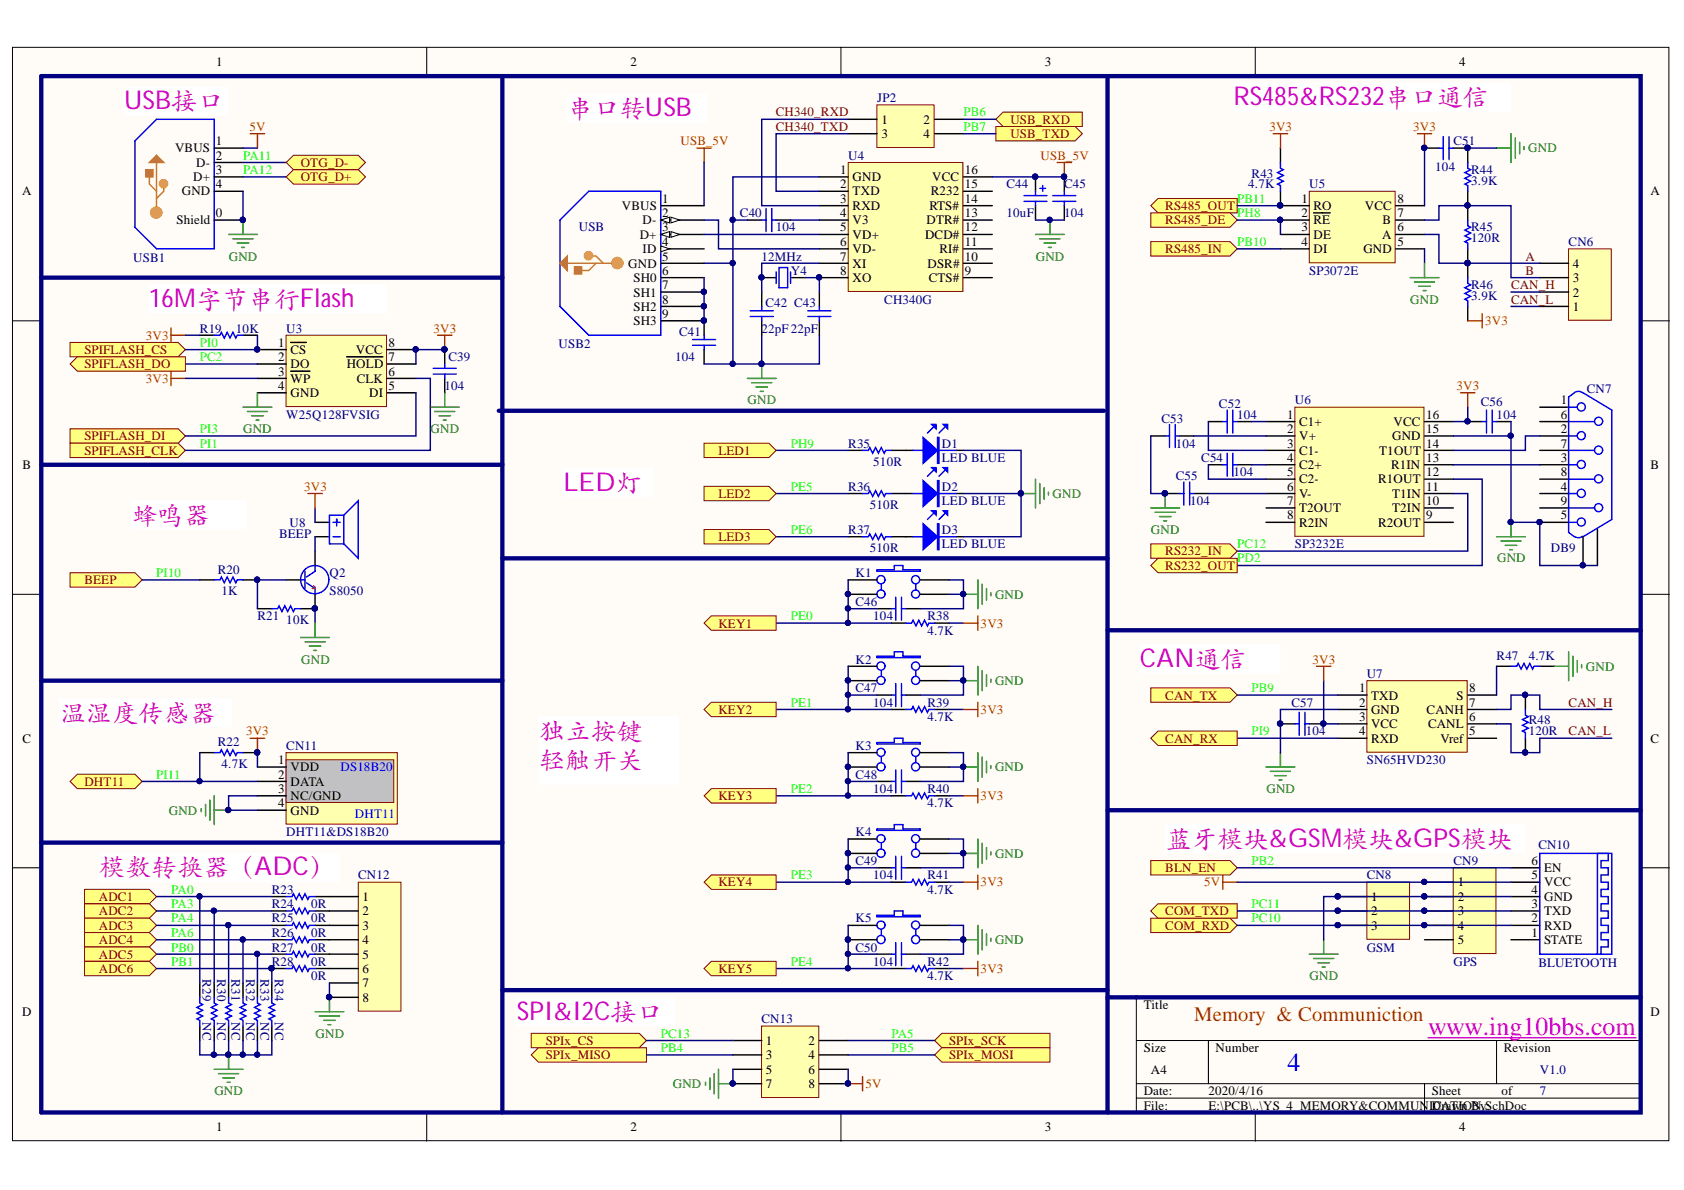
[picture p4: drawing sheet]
<svg xmlns="http://www.w3.org/2000/svg" width="297mm" height="210mm" viewBox="0 0 297 210" stroke-linecap="round" stroke-linejoin="round" font-family="sans-serif">
<defs><g id="words">
<g font-size="4.6" fill="#bf00bf">
<text x="21.9" y="19.3">USB接口</text>
<text x="100.1" y="20.5">串口转USB</text>
<text x="217.6" y="18.6">RS485&amp;RS232串口通信</text>
<text x="26.3" y="54.2">16M字节串行Flash</text>
<text x="99.4" y="86.5">LED灯</text>
<text x="23.2" y="92.2">蜂鸣器</text>
<text x="201.1" y="117.6">CAN通信</text>
<text x="10.5" y="127.1">温湿度传感器</text>
<text x="95" y="130.3">独立按键</text>
<text x="95" y="135.4">轻触开关</text>
<text x="205.5" y="149.3">蓝牙模块&amp;GSM模块&amp;GPS模块</text>
<text x="17.4" y="154.4">模数转换器（ADC）</text>
<text x="91.2" y="179.8">SPI&amp;I2C接口</text>
</g>
<text font-size="4.6" fill="#f0f" x="251.9" y="182.5">www.ing10bbs.com</text>
<text font-size="4.6" fill="#00f" x="227.1" y="188.9">4</text>
<text font-size="3.6" fill="#f00" x="210.6" y="180.2">Memory &amp; Communiction</text>
<g font-size="2.3">
<text x="38.1" y="11.7">1</text>
<text x="111.2" y="11.7">2</text>
<text x="184.3" y="11.7">3</text>
<text x="257.4" y="11.7">4</text>
<text x="155.5" y="21.8">1</text>
<text x="162.9" y="21.8">2</text>
<text x="30.9" y="26.9">VBUS</text>
<text x="34.6" y="29.4">D-</text>
<text x="38.1" y="25.6">1</text>
<text x="38.1" y="28.1">2</text>
<text x="155.5" y="24.3">3</text>
<text x="162.9" y="24.3">4</text>
<text x="3.9" y="34.5">A</text>
<text x="32.1" y="34.5">GND</text>
<text x="34.1" y="31.9">D+</text>
<text x="38.1" y="30.7">3</text>
<text x="38.1" y="33.2">4</text>
<text x="116.8" y="35.7">1</text>
<text x="148.2" y="30.7">1</text>
<text x="148.2" y="33.2">2</text>
<text x="148.2" y="35.7">3</text>
<text x="150.4" y="31.9">GND</text>
<text x="150.4" y="34.5">TXD</text>
<text x="164.2" y="34.5">R232</text>
<text x="164.4" y="31.9">VCC</text>
<text x="170.2" y="35.7">14</text>
<text x="170.2" y="33.2">15</text>
<text x="170.2" y="30.7">16</text>
<text x="229.6" y="35.7">1</text>
<text x="246.5" y="35.7">8</text>
<text x="291.1" y="34.5">A</text>
<text x="31.1" y="39.6">Shield</text>
<text x="38.1" y="38.3">0</text>
<text x="109.7" y="37">VBUS</text>
<text x="113.3" y="39.6">D-</text>
<text x="116.8" y="38.3">2</text>
<text x="116.8" y="40.8">3</text>
<text x="148.2" y="38.3">4</text>
<text x="148.2" y="40.8">5</text>
<text x="150.4" y="37">RXD</text>
<text x="150.4" y="39.6">V3</text>
<text x="163.4" y="39.6">DTR#</text>
<text x="163.9" y="37">RTS#</text>
<text x="170.2" y="40.8">12</text>
<text x="170.2" y="38.3">13</text>
<text x="229.6" y="38.3">2</text>
<text x="229.6" y="40.8">3</text>
<text x="231.7" y="37">RO</text>
<text x="231.7" y="39.6">RE</text>
<text x="240.7" y="37">VCC</text>
<text x="243.9" y="39.6">B</text>
<text x="246.5" y="40.8">6</text>
<text x="246.5" y="38.3">7</text>
<text x="110.8" y="47.2">GND</text>
<text x="112.8" y="42.1">D+</text>
<text x="113.3" y="44.7">ID</text>
<text x="116.8" y="43.4">4</text>
<text x="116.8" y="46">5</text>
<text x="148.2" y="43.4">6</text>
<text x="148.2" y="46">7</text>
<text x="150.4" y="42.1">VD+</text>
<text x="150.4" y="44.7">VD-</text>
<text x="150.4" y="47.2">XI</text>
<text x="163.2" y="42.1">DCD#</text>
<text x="163.6" y="47.2">DSR#</text>
<text x="165.7" y="44.7">RI#</text>
<text x="170.2" y="46">10</text>
<text x="170.2" y="43.4">11</text>
<text x="229.6" y="43.4">4</text>
<text x="231.7" y="42.1">DE</text>
<text x="231.7" y="44.7">DI</text>
<text x="240.5" y="44.7">GND</text>
<text x="243.8" y="42.1">A</text>
<text x="246.5" y="43.4">5</text>
<text x="277.4" y="47.2">4</text>
<text x="111.7" y="52.3">SH1</text>
<text x="111.7" y="49.8">SH0</text>
<text x="116.8" y="51">7</text>
<text x="116.8" y="48.5">6</text>
<text x="116.8" y="53.6">8</text>
<text x="148.2" y="48.5">8</text>
<text x="150.4" y="49.8">XO</text>
<text x="163.8" y="49.8">CTS#</text>
<text x="170.2" y="48.5">9</text>
<text x="277.4" y="52.3">2</text>
<text x="277.4" y="49.8">3</text>
<text x="111.7" y="57.4">SH3</text>
<text x="111.7" y="54.8">SH2</text>
<text x="116.8" y="56.1">9</text>
<text x="277.4" y="54.8">1</text>
<text x="49.1" y="61.2">1</text>
<text x="49.1" y="63.7">2</text>
<text x="51.3" y="62.5">CS</text>
<text x="51.3" y="65">DO</text>
<text x="61.2" y="65">HOLD</text>
<text x="62.8" y="62.5">VCC</text>
<text x="68.5" y="63.7">7</text>
<text x="68.5" y="61.2">8</text>
<text x="49.1" y="66.3">3</text>
<text x="49.1" y="68.8">4</text>
<text x="51.3" y="67.5">WP</text>
<text x="51.3" y="70.1">GND</text>
<text x="62.9" y="67.5">CLK</text>
<text x="65.1" y="70.1">DI</text>
<text x="68.5" y="68.8">5</text>
<text x="68.5" y="66.3">6</text>
<text x="275.3" y="71.3">1</text>
<text x="227" y="73.9">1</text>
<text x="227" y="76.4">2</text>
<text x="229.1" y="75.1">C1+</text>
<text x="229.1" y="77.7">V+</text>
<text x="245.6" y="77.7">GND</text>
<text x="245.8" y="75.1">VCC</text>
<text x="251.6" y="76.4">15</text>
<text x="251.6" y="73.9">16</text>
<text x="275.3" y="73.9">6</text>
<text x="275.3" y="76.4">2</text>
<text x="4" y="82.7">B</text>
<text x="227" y="78.9">3</text>
<text x="227" y="81.5">4</text>
<text x="229.1" y="80.2">C1-</text>
<text x="229.1" y="82.7">C2+</text>
<text x="243.3" y="80.2">T1OUT</text>
<text x="245.4" y="82.7">R1IN</text>
<text x="251.6" y="81.5">13</text>
<text x="251.6" y="78.9">14</text>
<text x="275.3" y="78.9">7</text>
<text x="275.3" y="81.5">3</text>
<text x="291.1" y="82.7">B</text>
<text x="227" y="84">5</text>
<text x="227" y="86.5">6</text>
<text x="227" y="89.1">7</text>
<text x="229.1" y="85.3">C2-</text>
<text x="229.1" y="87.8">V-</text>
<text x="243.1" y="85.3">R1OUT</text>
<text x="245.6" y="87.8">T1IN</text>
<text x="251.6" y="89.1">10</text>
<text x="251.6" y="86.5">11</text>
<text x="251.6" y="84">12</text>
<text x="275.3" y="84">8</text>
<text x="275.3" y="86.5">4</text>
<text x="275.3" y="89.1">9</text>
<text x="227" y="91.6">8</text>
<text x="229.1" y="90.3">T2OUT</text>
<text x="229.1" y="92.9">R2IN</text>
<text x="243.1" y="92.9">R2OUT</text>
<text x="245.6" y="90.3">T2IN</text>
<text x="251.6" y="91.6">9</text>
<text x="275.3" y="91.6">5</text>
<text x="239.7" y="122.1">1</text>
<text x="239.7" y="124.7">2</text>
<text x="241.8" y="123.4">TXD</text>
<text x="241.8" y="125.9">GND</text>
<text x="251.6" y="125.9">CANH</text>
<text x="256.9" y="123.4">S</text>
<text x="259.2" y="124.7">7</text>
<text x="259.2" y="122.1">8</text>
<text x="4" y="131">C</text>
<text x="239.7" y="127.2">3</text>
<text x="239.7" y="129.7">4</text>
<text x="241.8" y="128.5">VCC</text>
<text x="241.8" y="131">RXD</text>
<text x="251.9" y="128.5">CANL</text>
<text x="254.1" y="131">Vref</text>
<text x="259.2" y="129.7">5</text>
<text x="259.2" y="127.2">6</text>
<text x="291.1" y="131">C</text>
<text x="49.1" y="134.8">1</text>
<text x="49.1" y="137.3">2</text>
<text x="51.3" y="136.1">VDD</text>
<text x="49.1" y="139.9">3</text>
<text x="49.1" y="142.4">4</text>
<text x="51.3" y="138.6">DATA</text>
<text x="51.3" y="141.1">NC/GND</text>
<text x="51.3" y="143.7">GND</text>
<text x="270.2" y="155.1">5</text>
<text x="270.2" y="152.5">6</text>
<text x="272.4" y="153.8">EN</text>
<text x="63.9" y="158.9">1</text>
<text x="63.9" y="161.4">2</text>
<text x="241.8" y="158.9">1</text>
<text x="241.8" y="161.4">2</text>
<text x="257.1" y="156.3">1</text>
<text x="257.1" y="158.9">2</text>
<text x="257.1" y="161.4">3</text>
<text x="270.2" y="160.2">3</text>
<text x="270.2" y="157.6">4</text>
<text x="272.4" y="161.4">TXD</text>
<text x="272.4" y="158.9">GND</text>
<text x="272.4" y="156.3">VCC</text>
<text x="63.9" y="164">3</text>
<text x="63.9" y="166.6">4</text>
<text x="241.8" y="164">3</text>
<text x="257.1" y="164">4</text>
<text x="257.1" y="166.6">5</text>
<text x="270.2" y="165.3">1</text>
<text x="270.2" y="162.7">2</text>
<text x="272.4" y="166.6">STATE</text>
<text x="272.4" y="164">RXD</text>
<text x="63.9" y="169.1">5</text>
<text x="63.9" y="171.6">6</text>
<text x="3.9" y="179.3">D</text>
<text x="63.9" y="174.2">7</text>
<text x="63.9" y="176.7">8</text>
<text x="201.7" y="178">Title</text>
<text x="291.1" y="179.3">D</text>
<text x="135.1" y="184.3">1</text>
<text x="142.6" y="184.3">2</text>
<text x="201.7" y="185.6">Size</text>
<text x="214.4" y="185.6">Number</text>
<text x="265.3" y="185.6">Revision</text>
<text x="135.1" y="186.9">3</text>
<text x="135.1" y="189.4">5</text>
<text x="135.1" y="191.9">7</text>
<text x="142.6" y="186.9">4</text>
<text x="142.6" y="189.4">6</text>
<text x="142.6" y="191.9">8</text>
<text x="203" y="189.4">A4</text>
<text x="201.7" y="193.2">Date:</text>
<text x="201.7" y="195.7">File:</text>
<text x="213.2" y="193.2">2020/4/16</text>
<text x="213.2" y="195.7">E:\PCB\..\YS_4_MEMORY&amp;COMMUNICATIOBy:</text>
<text x="252.6" y="193.2">Sheet</text>
<text x="252.6" y="195.7">Drawn N.SchDoc</text>
<text x="264.9" y="193.2">of</text>
<text x="38.1" y="199.5">1</text>
<text x="111.2" y="199.5">2</text>
<text x="184.3" y="199.5">3</text>
<text x="257.4" y="199.5">4</text>
</g>
<g font-size="2.3" fill="#f00">
<text x="44" y="23.1">5V</text>
<text x="223.9" y="23.1">3V3</text>
<text x="249.3" y="23.1">3V3</text>
<text x="120" y="25.6">USB_5V</text>
<text x="183.6" y="28.1">USB_5V</text>
<text x="25.7" y="59.9">3V3</text>
<text x="76.5" y="58.7">3V3</text>
<text x="262" y="57.4">3V3</text>
<text x="25.7" y="67.5">3V3</text>
<text x="256.9" y="68.8">3V3</text>
<text x="53.6" y="86.5">3V3</text>
<text x="173" y="110.7">3V3</text>
<text x="231.5" y="117.1">3V3</text>
<text x="173" y="125.9">3V3</text>
<text x="43.4" y="129.7">3V3</text>
<text x="173" y="141.1">3V3</text>
<text x="173" y="156.3">3V3</text>
<text x="212.4" y="156.3">5V</text>
<text x="173" y="171.6">3V3</text>
<text x="152.7" y="191.9">5V</text>
</g>
<g font-size="2.3" fill="#800000">
<text x="136.9" y="20.5">CH340_RXD</text>
<text x="136.9" y="23.1">CH340_TXD</text>
<text x="178.2" y="21.8">USB_RXD</text>
<text x="53" y="29.4">OTG_D-</text>
<text x="178.2" y="24.3">USB_TXD</text>
<text x="53" y="31.9">OTG_D+</text>
<text x="205.5" y="37">RS485_OUT</text>
<text x="205.5" y="39.6">RS485_DE</text>
<text x="205.5" y="44.7">RS485_IN</text>
<text x="269.1" y="46">A</text>
<text x="266.5" y="51">CAN_H</text>
<text x="266.5" y="53.6">CAN_L</text>
<text x="269.1" y="48.5">B</text>
<text x="14.9" y="62.5">SPIFLASH_CS</text>
<text x="14.9" y="65">SPIFLASH_DO</text>
<text x="14.9" y="77.7">SPIFLASH_DI</text>
<text x="14.9" y="80.2">SPIFLASH_CLK</text>
<text x="126.7" y="80.2">LED1</text>
<text x="126.7" y="87.8">LED2</text>
<text x="126.7" y="95.4">LED3</text>
<text x="205.5" y="98">RS232_IN</text>
<text x="205.5" y="100.5">RS232_OUT</text>
<text x="14.9" y="103">BEEP</text>
<text x="126.7" y="110.7">KEY1</text>
<text x="126.7" y="125.9">KEY2</text>
<text x="205.5" y="123.4">CAN_TX</text>
<text x="276.7" y="124.7">CAN_H</text>
<text x="205.5" y="131">CAN_RX</text>
<text x="276.7" y="129.7">CAN_L</text>
<text x="14.9" y="138.6">DHT11</text>
<text x="126.7" y="141.1">KEY3</text>
<text x="205.5" y="153.8">BLN_EN</text>
<text x="17.4" y="158.9">ADC1</text>
<text x="17.4" y="161.4">ADC2</text>
<text x="126.7" y="156.3">KEY4</text>
<text x="205.5" y="161.4">COM_TXD</text>
<text x="17.4" y="164">ADC3</text>
<text x="17.4" y="166.6">ADC4</text>
<text x="205.5" y="164">COM_RXD</text>
<text x="17.4" y="169.1">ADC5</text>
<text x="17.4" y="171.6">ADC6</text>
<text x="126.7" y="171.6">KEY5</text>
<text x="96.3" y="184.3">SPIx_CS</text>
<text x="167.4" y="184.3">SPIx_SCK</text>
<text x="96.3" y="186.9">SPIx_MISO</text>
<text x="167.4" y="186.9">SPIx_MOSI</text>
</g>
<g font-size="2.3" fill="#000080">
<text x="154.7" y="18">JP2</text>
<text x="149.6" y="28.1">U4</text>
<text x="256.4" y="25.6">C51</text>
<text x="177.5" y="33.2">C44</text>
<text x="187.7" y="33.2">C45</text>
<text x="220.2" y="33.2">4.7K</text>
<text x="220.8" y="31.4">R43</text>
<text x="230.9" y="33.2">U5</text>
<text x="253.2" y="30.1">104</text>
<text x="259.5" y="32.6">3.9K</text>
<text x="259.5" y="30.7">R44</text>
<text x="102.1" y="40.8">USB</text>
<text x="130.5" y="38.3">C40</text>
<text x="136.9" y="40.8">104</text>
<text x="177.5" y="38.3">10uF</text>
<text x="187.7" y="38.3">104</text>
<text x="259.5" y="40.8">R45</text>
<text x="23.5" y="46.2">USB1</text>
<text x="134.3" y="46">12MHz</text>
<text x="259.5" y="42.8">120R</text>
<text x="276.7" y="43.4">CN6</text>
<text x="139.5" y="48.5">Y4</text>
<text x="156" y="53.6">CH340G</text>
<text x="230.9" y="48.5">SP3072E</text>
<text x="259.5" y="52.9">3.9K</text>
<text x="259.5" y="51">R46</text>
<text x="35.3" y="58.7">R19</text>
<text x="41.6" y="58.7">10K</text>
<text x="50.5" y="58.7">U3</text>
<text x="119.8" y="59.2">C41</text>
<text x="134.3" y="58.7">22pF22pF</text>
<text x="135" y="54.2">C42 C43</text>
<text x="79.1" y="63.7">C39</text>
<text x="98.5" y="61.4">USB2</text>
<text x="119.1" y="63.7">104</text>
<text x="78.4" y="68.8">104</text>
<text x="215" y="71.9">C52</text>
<text x="228.4" y="71.3">U6</text>
<text x="261.2" y="71.6">C56</text>
<text x="279.9" y="69.4">CN7</text>
<text x="50.5" y="73.9">W25Q128FVSIG</text>
<text x="204.9" y="74.5">C53</text>
<text x="218.2" y="73.9">104</text>
<text x="264" y="73.9">104</text>
<text x="149.6" y="78.9">R35</text>
<text x="154" y="82.1">510R</text>
<text x="166.1" y="78.9">D1</text>
<text x="166.1" y="81.5">LED BLUE</text>
<text x="207.4" y="78.9">104</text>
<text x="211.9" y="81.5">C54</text>
<text x="149.6" y="86.5">R36</text>
<text x="153.4" y="89.8">510R</text>
<text x="166.1" y="86.5">D2</text>
<text x="166.1" y="89.1">LED BLUE</text>
<text x="207.4" y="84.7">C55</text>
<text x="209.9" y="89.1">104</text>
<text x="217.6" y="84">104</text>
<text x="49.2" y="94.8">BEEP</text>
<text x="51.1" y="92.9">U8</text>
<text x="149.6" y="94.1">R37</text>
<text x="166.1" y="94.1">D3</text>
<text x="38.4" y="101.2">R20</text>
<text x="58.1" y="101.8">Q2</text>
<text x="150.9" y="101.8">K1</text>
<text x="153.4" y="97.4">510R</text>
<text x="166.1" y="96.7">LED BLUE</text>
<text x="228.4" y="96.7">SP3232E</text>
<text x="273.6" y="97.4">DB9</text>
<text x="39.1" y="105">1K</text>
<text x="58.1" y="105">S8050</text>
<text x="150.9" y="106.9">C46</text>
<text x="45.4" y="109.4">R21</text>
<text x="50.5" y="110">10K</text>
<text x="154" y="109.4">104</text>
<text x="163.6" y="112">4.7K</text>
<text x="163.6" y="109.4">R38</text>
<text x="150.9" y="117.1">K2</text>
<text x="241.1" y="119.6">U7</text>
<text x="264" y="116.4">R47</text>
<text x="269.7" y="116.4">4.7K</text>
<text x="150.9" y="122.1">C47</text>
<text x="154" y="124.7">104</text>
<text x="163.6" y="124.7">R39</text>
<text x="227.8" y="124.7">C57</text>
<text x="38.4" y="131.6">R22</text>
<text x="163.6" y="127.2">4.7K</text>
<text x="230.3" y="129.7">104</text>
<text x="269.7" y="129.7">120R</text>
<text x="269.7" y="127.8">R48</text>
<text x="39.1" y="135.5">4.7K</text>
<text x="50.5" y="132.3">CN11</text>
<text x="150.9" y="132.3">K3</text>
<text x="150.9" y="137.3">C48</text>
<text x="241.1" y="134.8">SN65HVD230</text>
<text x="154" y="139.9">104</text>
<text x="163.6" y="142.4">4.7K</text>
<text x="163.6" y="139.9">R40</text>
<text x="50.5" y="147.5">DHT11&amp;DS18B20</text>
<text x="150.9" y="147.5">K4</text>
<text x="271.4" y="149.8">CN10</text>
<text x="63.2" y="155.1">CN12</text>
<text x="150.9" y="152.5">C49</text>
<text x="154" y="155.1">104</text>
<text x="163.6" y="155.1">R41</text>
<text x="241.1" y="155.1">CN8</text>
<text x="256.4" y="152.5">CN9</text>
<text x="48" y="157.6">R23</text>
<text x="48" y="160.2">R24</text>
<text x="54.9" y="160.2">0R</text>
<text x="163.6" y="157.6">4.7K</text>
<text x="48" y="162.7">R25</text>
<text x="48" y="165.3">R26</text>
<text x="48" y="167.8">R27</text>
<text x="54.9" y="162.7">0R</text>
<text x="54.9" y="165.3">0R</text>
<text x="54.9" y="167.8">0R</text>
<text x="150.9" y="162.7">K5</text>
<text x="150.9" y="167.8">C50</text>
<text x="241.1" y="167.8">GSM</text>
<text x="35.7" y="172.7" transform="rotate(90 35.7 172.7)">R29</text>
<text x="38.3" y="172.7" transform="rotate(90 38.3 172.7)">R30</text>
<text x="40.9" y="172.7" transform="rotate(90 40.9 172.7)">R31</text>
<text x="43.4" y="172.7" transform="rotate(90 43.4 172.7)">R32</text>
<text x="45.9" y="172.7" transform="rotate(90 45.9 172.7)">R33</text>
<text x="48" y="170.4">R28</text>
<text x="48.5" y="172.7" transform="rotate(90 48.5 172.7)">R34</text>
<text x="54.9" y="170.4">0R</text>
<text x="54.9" y="172.9">0R</text>
<text x="154" y="170.4">104</text>
<text x="163.6" y="172.9">4.7K</text>
<text x="163.6" y="170.4">R42</text>
<text x="256.4" y="170.4">GPS</text>
<text x="271.4" y="170.6">BLUETOOTH</text>
<text x="35.7" y="180.3" transform="rotate(90 35.7 180.3)">NC</text>
<text x="38.3" y="180.3" transform="rotate(90 38.3 180.3)">NC</text>
<text x="40.9" y="180.3" transform="rotate(90 40.9 180.3)">NC</text>
<text x="43.4" y="180.3" transform="rotate(90 43.4 180.3)">NC</text>
<text x="45.9" y="180.3" transform="rotate(90 45.9 180.3)">NC</text>
<text x="48.5" y="180.3" transform="rotate(90 48.5 180.3)">NC</text>
<text x="134.3" y="180.5">CN13</text>
<text x="271.6" y="189.4">V1.0</text>
<text x="271.6" y="193.2">7</text>
</g>
<g font-size="2.3" fill="#0f0">
<text x="169.9" y="20.5">PB6</text>
<text x="169.9" y="23.1">PB7</text>
<text x="42.9" y="28.1">PA11</text>
<text x="42.9" y="30.7">PA12</text>
<text x="218.2" y="35.7">PB11</text>
<text x="218.2" y="38.3">PH8</text>
<text x="218.2" y="43.4">PB10</text>
<text x="35.3" y="61.2">PI0</text>
<text x="35.3" y="63.7">PC2</text>
<text x="35.3" y="76.4">PI3</text>
<text x="35.3" y="78.9">PI1</text>
<text x="139.5" y="78.9">PH9</text>
<text x="139.5" y="86.5">PE5</text>
<text x="139.5" y="94.1">PE6</text>
<text x="27.6" y="101.8">PI10</text>
<text x="218.2" y="96.7">PC12</text>
<text x="218.2" y="99.2">PD2</text>
<text x="139.5" y="109.4">PE0</text>
<text x="139.5" y="124.7">PE1</text>
<text x="220.8" y="122.1">PB9</text>
<text x="220.8" y="129.7">PI9</text>
<text x="27.6" y="137.3">PI11</text>
<text x="139.5" y="139.9">PE2</text>
<text x="139.5" y="155.1">PE3</text>
<text x="220.8" y="152.5">PB2</text>
<text x="30.2" y="157.6">PA0</text>
<text x="30.2" y="160.2">PA3</text>
<text x="220.8" y="160.2">PC11</text>
<text x="30.2" y="162.7">PA4</text>
<text x="30.2" y="165.3">PA6</text>
<text x="30.2" y="167.8">PB0</text>
<text x="220.8" y="162.7">PC10</text>
<text x="30.2" y="170.4">PB1</text>
<text x="139.5" y="170.4">PE4</text>
<text x="116.6" y="185.6">PB4</text>
<text x="116.6" y="183.1">PC13</text>
<text x="157.2" y="183.1">PA5</text>
<text x="157.2" y="185.6">PB5</text>
</g>
<g font-size="2.3" fill="#008000">
<text x="269.6" y="26.9">GND</text>
<text x="40.3" y="46">GND</text>
<text x="182.7" y="46">GND</text>
<text x="248.8" y="53.6">GND</text>
<text x="131.9" y="71.3">GND</text>
<text x="42.9" y="76.4">GND</text>
<text x="76" y="76.4">GND</text>
<text x="185.7" y="87.8">GND</text>
<text x="203" y="94.1">GND</text>
<text x="264.1" y="99.2">GND</text>
<text x="175.5" y="105.6">GND</text>
<text x="53.1" y="117.1">GND</text>
<text x="279.7" y="118.3">GND</text>
<text x="175.5" y="120.9">GND</text>
<text x="175.5" y="136.1">GND</text>
<text x="29.8" y="143.7">GND</text>
<text x="223.4" y="139.9">GND</text>
<text x="175.5" y="151.3">GND</text>
<text x="175.5" y="166.6">GND</text>
<text x="231" y="172.9">GND</text>
<text x="55.7" y="183.1">GND</text>
<text x="118.7" y="191.9">GND</text>
<text x="37.8" y="193.2">GND</text>
</g>
<g font-size="2.3" fill="#00f">
<text x="60.1" y="136.1">DS18B20</text>
<text x="62.6" y="144.3">DHT11</text>
</g>
</g></defs>
<g fill="#fffcf8" stroke="#000" stroke-width=".18">
<path d="M2.2 8.3h292.2v192.9h-292.2z"/>
<path d="M7.3 13.4h282v182.8h-282z"/>
</g>
<g fill="none" stroke="#000" stroke-width=".18">
<path d="M75.3 8.3v5.1M148.3 8.3v5.1M221.4 8.3v5.1M2.2 56.6h5.1M289.4 56.6h5.1M2.2 104.8h5.1M289.4 104.8h5.1M2.2 153.1h5.1M289.4 153.1h5.1M289.4 175.9h-89v20.3M75.3 196.2v5.1M148.3 196.2v5.1"/>
<path d="M200.4 183.5h89M200.4 191.2h89M200.4 193.7h89M213.1 183.5v7.7M221.4 196.2v5.1M251.3 191.2v5M264 183.5v7.7"/>
</g>
<path d="M149.6 28.7h20.2v22.7h-20.2z" fill="#ffffb0" stroke="#800000" stroke-width=".18"/>
<g fill="none" stroke="#000" stroke-width=".25">
<path d="M116.6 36.3h7.6M116.6 38.8h7.6M131.8 38.8h2.6M136.9 38.8h2.5M144.5 31.2h5.1M144.5 33.7h5.1M144.5 36.3h5.1M144.5 38.8h5.1M169.9 31.2h5.1M169.9 33.7h5.1M169.9 36.3h5.1M169.9 38.8h5.1"/>
<path d="M182.6 31.2v2.5M182.6 36.3v2.5M187.7 31.2v2.5M187.7 36.3v2.5M134.4 49h2.5M134.4 51.5v2.6M134.4 56.6v2.5M139.4 49h2.6M144.5 41.4h5.1M144.5 43.9h5.1M144.5 46.4h5.1M144.5 49h5.1"/>
<path d="M144.5 51.5v2.6M144.5 56.6v2.5M169.9 41.4h5.1M169.9 43.9h5.1M169.9 46.4h5.1M169.9 49h5.1"/>
</g>
<g fill="#000080" stroke="#000080" stroke-width=".18">
<circle cx="144.5" cy="48.9" r=".46"/>
<circle cx="134.3" cy="48.9" r=".46"/>
<circle cx="134.3" cy="64.2" r=".46"/>
<circle cx="187.7" cy="31.2" r=".46"/>
<circle cx="182.6" cy="31.2" r=".47"/>
</g>
<g fill="none" stroke="#00f" stroke-width=".25">
<path d="M98.8 38.8l5.1-5.1h12.7v25.4h-12.7l-5.1-5zM134.4 38.8h.7M135.1 36.8v4M136.1 36.8v4M136.1 38.8h.8M180.6 35.5h4.1M180.6 34.5h4.1M182.6 33.7v.8M182.6 35.5v.8M183.4 33.2h1M183.9 32.7v1M185.7 35.5h4.1"/>
<path d="M185.7 34.5h4.1M187.7 33.7v.8M187.7 35.5v.8M132.3 54.8h4.1M132.3 55.8h4.1M134.4 54.1v.7M134.4 55.8v.8M136.9 48v2M137.4 47.2h1.5v3.5h-1.5zM139.4 48v2M142.5 54.8h4.1M142.5 55.8h4.1"/>
<path d="M144.5 54.1v.7M144.5 55.8v.8"/>
</g>
<path d="M122.9 26.1h2.6M124.2 26.1v2.6M186.5 28.7h2.5M187.7 28.7v2.5" fill="none" stroke="#f00" stroke-width=".25"/>
<path d="M124.2 28.7v7.6" fill="none" stroke="#000080" stroke-width=".25"/>
<path d="M131.8 66.7h5.1M132.6 67.5h3.5M133.3 68.3h2.1M134.1 69h.5M134.4 64.2v2.5" fill="none" stroke="#008000" stroke-width=".25"/>
<path d="M116.6 38.8l1.5-.5v1z" fill="#fffcf8"/>
<path d="M116.6 38.8l1.5-.5v1z" fill="none" stroke="#000" stroke-width=".18"/>
<path d="M118.3 38.3l1.6 .5-1.6 .5z" fill="#fffcf8"/>
<path d="M118.3 38.3l1.6 .5-1.6 .5z" fill="none" stroke="#000" stroke-width=".18"/>
<path d="M116.6 41.4h7.6" fill="none" stroke="#000" stroke-width=".25"/>
<path d="M116.6 41.4l1.5-.6v1.1z" fill="#fffcf8"/>
<path d="M116.6 41.4l1.5-.6v1.1z" fill="none" stroke="#000" stroke-width=".18"/>
<path d="M118.3 40.8l1.6 .6-1.6 .5z" fill="#fffcf8"/>
<path d="M118.3 40.8l1.6 .6-1.6 .5z" fill="none" stroke="#000" stroke-width=".18"/>
<path d="M116.6 43.9h7.6" fill="none" stroke="#000" stroke-width=".25"/>
<path d="M116.6 43.4l1.5 .5-1.5 .5z" fill="#fffcf8"/>
<path d="M116.6 43.4l1.5 .5-1.5 .5z" fill="none" stroke="#000" stroke-width=".18"/>
<path d="M116.6 51.5h7.6M116.6 56.6h7.6M116.6 46.4h7.6M116.6 49h7.6M116.6 54.1h7.6" fill="none" stroke="#000" stroke-width=".25"/>
<g fill="#000080" stroke="#000080" stroke-width=".18">
<circle cx="124.1" cy="51.5" r=".46"/>
<circle cx="124.1" cy="56.5" r=".46"/>
<circle cx="124.1" cy="54" r=".46"/>
</g>
<path d="M98.8 46.4h10.1M103.9 45.2h1.2l1.3 1.2M105.1 46.4l-1.2 1.3h-1.3" fill="none" stroke="#fd8300" stroke-width=".25"/>
<g fill="none" stroke="#ff9c00" stroke-width="1.3">
<circle cx="103.8" cy="45.1" r=".2"/>
<circle cx="108.9" cy="46.4" r=".46"/>
</g>
<path d="M98.8 46.4l1.2-1.2v2.5z" fill="#f77800"/>
<path d="M98.8 46.4l1.2-1.2v2.5z" fill="none" stroke="#f77800" stroke-width=".25"/>
<path d="M101.3 47.1h1.3v1.2h-1.3z" fill-rule="evenodd" fill="#f77800"/>
<path d="M101.3 47.1h1.3v1.2h-1.3z" fill="none" stroke="#f77800" stroke-width=".25"/>
<g fill="#000080" stroke="#000080" stroke-width=".18">
<circle cx="124.1" cy="51.5" r=".46"/>
<circle cx="124.1" cy="56.5" r=".46"/>
<circle cx="124.1" cy="54" r=".46"/>
<circle cx="185.1" cy="38.8" r=".46"/>
<circle cx="134.3" cy="48.9" r=".46"/>
<circle cx="129.2" cy="38.8" r=".46"/>
<circle cx="129.2" cy="46.4" r=".46"/>
</g>
<path d="M185.2 38.8v2.6M182.6 41.4h5.1M183.4 42.1h3.6M184.2 42.9h2M184.9 43.6h.5" fill="none" stroke="#008000" stroke-width=".25"/>
<path d="M124.2 38.8h2.5v5.1h17.8M139.4 38.8h5.1M144.5 31.2h-15.2v7.6h2.5M182.6 38.8h5.1M124.2 41.4h20.3M124.2 46.4h5.1M144.5 46.4h-10.1v5.1" fill="none" stroke="#000080" stroke-width=".25"/>
<path d="M154.7 18.5h10.1v7.5h-10.1z" fill="#ffffb0" stroke="#800000" stroke-width=".18"/>
<path d="M37.8 26.1h5.1M37.8 28.7h5.1M37.8 31.2h5.1M37.8 33.7h5.1M37.8 38.8h5.1M149.6 21h5.1M149.6 23.6h5.1M164.9 21h5M164.9 23.6h5M124.2 56.6v2.5M124.2 61.7v2.5" fill="none" stroke="#000" stroke-width=".25"/>
<g fill="#000080" stroke="#000080" stroke-width=".18">
<circle cx="124.1" cy="56.5" r=".46"/>
<circle cx="129.2" cy="38.8" r=".46"/>
<circle cx="129.2" cy="46.4" r=".46"/>
<circle cx="129.2" cy="64.2" r=".46"/>
<circle cx="134.3" cy="64.2" r=".46"/>
<circle cx="124.1" cy="51.5" r=".46"/>
<circle cx="124.1" cy="54" r=".46"/>
<circle cx="42.8" cy="38.8" r=".46"/>
</g>
<path d="M23.8 24.9l3.8-3.9h10.2v22.9h-10.2l-3.8-3.8zM122.2 59.9h4M124.2 59.1v.8M122.2 60.9h4M124.2 60.9v.8" fill="none" stroke="#00f" stroke-width=".25"/>
<path d="M129.3 38.8v25.4M124.2 49v7.6M134.4 59.1v5.1M144.5 59.1v5.1h-20.3" fill="none" stroke="#000080" stroke-width=".25"/>
<path d="M26.3 31.2v1.3l1.3 1.2M27.6 27.4v10.1M28.9 32.5v1.2l-1.3 1.3" fill="none" stroke="#fd8300" stroke-width=".25"/>
<g fill="none" stroke="#ff9c00" stroke-width="1.3">
<circle cx="27.6" cy="37.5" r=".46"/>
<circle cx="28.8" cy="32.4" r=".2"/>
</g>
<path d="M26.3 28.7l1.3-1.3 1.3 1.3z" fill="#f77800"/>
<path d="M26.3 28.7l1.3-1.3 1.3 1.3z" fill="none" stroke="#f77800" stroke-width=".25"/>
<path d="M25.7 29.9h1.3v1.3h-1.3z" fill-rule="evenodd" fill="#f77800"/>
<path d="M25.7 29.9h1.3v1.3h-1.3z" fill="none" stroke="#f77800" stroke-width=".25"/>
<circle cx="42.8" cy="38.8" r=".46" fill="#000080" stroke="#000080" stroke-width=".18"/>
<path d="M44.1 23.6h2.6M45.4 23.6v2.5" fill="none" stroke="#f00" stroke-width=".25"/>
<path d="M42.9 33.7v5.1M42.9 26.1h2.5M42.9 28.7h7.6M42.9 31.2h7.6" fill="none" stroke="#000080" stroke-width=".25"/>
<path d="M42.9 38.8v2.6M40.3 41.4h5.1M41.1 42.1h3.5M41.8 42.9h2.1M42.6 43.6h.5" fill="none" stroke="#008000" stroke-width=".25"/>
<g fill="#ffff80" stroke="#800000" stroke-width=".18">
<path d="M50.5 28.7l1.3-1.3h11.4l1.3 1.3-1.3 1.2h-11.4z" fill-rule="evenodd"/>
<path d="M50.5 31.2l1.3-1.3h11.4l1.3 1.3-1.3 1.3h-11.4z" fill-rule="evenodd"/>
</g>
<path d="M142 49h2.5v2.5" fill="none" stroke="#000080" stroke-width=".25"/>
<circle cx="144.5" cy="48.9" r=".46" fill="#000080" stroke="#000080" stroke-width=".18"/>
<g fill="#ffff80" stroke="#800000" stroke-width=".18">
<path d="M175.7 21l1.2-1.2h14v2.5h-14z" fill-rule="evenodd"/>
<path d="M175.7 22.3h13.9l1.3 1.3-1.3 1.3h-13.9z" fill-rule="evenodd"/>
</g>
<path d="M149.6 23.6h-12.7v10.1h7.6M149.6 21h-15.2v15.3h10.1M175 31.2h12.7" fill="none" stroke="#000080" stroke-width=".25"/>
<g fill="#000080" stroke="#000080" stroke-width=".18">
<circle cx="182.6" cy="31.2" r=".47"/>
<circle cx="187.7" cy="31.2" r=".46"/>
</g>
<path d="M50.5 59.1h17.7v12.6h-17.7z" fill="#ffffb0" stroke="#800000" stroke-width=".18"/>
<g fill="none" stroke="#000" stroke-width=".25">
<path d="M35.2 59.1h2.6M42.9 59.1h2.5M45.4 61.7h5.1M45.4 64.2h5.1M45.4 66.7h5.1M45.4 69.3h5.1M51.3 60.4h2.7M51.3 65.5h3.4M61.1 62.9h6.4M68.3 61.7h5.1M68.3 64.2h5.1M68.3 66.7h5.1"/>
<path d="M68.3 69.3h5.1"/>
</g>
<g fill="#000080" stroke="#000080" stroke-width=".18">
<circle cx="45.3" cy="61.6" r=".46"/>
<circle cx="73.3" cy="61.6" r=".46"/>
</g>
<path d="M37.8 59.1h1l.3-.5 .5 1 .5-1 .5 1 .5-1 .5 1 .2-.5h1.1" fill="none" stroke="#00f" stroke-width=".25"/>
<path d="M32.7 64.2h12.7" fill="none" stroke="#000080" stroke-width=".25"/>
<g fill="#ffff80" stroke="#800000" stroke-width=".18">
<path d="M12.4 60.4h19l1.3 1.3-1.3 1.2h-19z" fill-rule="evenodd"/>
<path d="M12.4 64.2l1.2-1.3h19.1v2.6h-19.1z" fill-rule="evenodd"/>
</g>
<path d="M30.2 57.9v2.5M30.2 59.1h2.5" fill="none" stroke="#f00" stroke-width=".25"/>
<path d="M42.9 71.8h5M43.6 72.6h3.6M44.4 73.3h2M45.2 74.1h.5M45.4 69.3v2.5" fill="none" stroke="#008000" stroke-width=".25"/>
<g fill="#ffff80" stroke="#800000" stroke-width=".18">
<path d="M12.4 75.6h19l1.3 1.3-1.3 1.3h-19z" fill-rule="evenodd"/>
<path d="M12.4 78.2h19l1.3 1.2-1.3 1.3h-19z" fill-rule="evenodd"/>
</g>
<path d="M32.7 59.1h2.5M45.4 59.1v2.6h-12.7M32.7 66.7h12.7M73.4 69.3v7.6h-40.7M73.4 66.7h2.5v12.7h-43.2M78.4 61.7h-5v2.5" fill="none" stroke="#000080" stroke-width=".25"/>
<path d="M78.4 61.7v2.5M78.4 66.7v2.6" fill="none" stroke="#000" stroke-width=".25"/>
<g fill="#000080" stroke="#000080" stroke-width=".18">
<circle cx="78.4" cy="61.6" r=".47"/>
<circle cx="45.3" cy="61.6" r=".46"/>
<circle cx="73.3" cy="61.6" r=".46"/>
</g>
<path d="M76.4 66h4.1M76.4 65h4.1M78.4 64.2v.8M78.4 66v.7" fill="none" stroke="#00f" stroke-width=".25"/>
<path d="M77.2 59.1h2.5M78.4 59.1v2.6M30.2 65.5v2.5M30.2 66.7h2.5" fill="none" stroke="#f00" stroke-width=".25"/>
<path d="M75.9 71.8h5.1M76.7 72.6h3.5M77.4 73.3h2.1M78.2 74.1h.5M78.4 69.3v2.5" fill="none" stroke="#008000" stroke-width=".25"/>
<g fill="#ffff80" stroke="#800000" stroke-width=".18">
<path d="M203 42.6h14l1.2 1.3-1.2 1.3h-14z" fill-rule="evenodd"/>
<path d="M203 36.3l1.3-1.3h13.9v2.5h-13.9z" fill-rule="evenodd"/>
</g>
<path d="M230.9 33.7h15.2v12.7h-15.2z" fill="#ffffb0" stroke="#800000" stroke-width=".18"/>
<g fill="none" stroke="#000" stroke-width=".25">
<path d="M225.9 33.7v2.6h5M225.9 38.8h5M225.9 26.1v2.6M231.7 37.5h2.9M246.2 36.3h5.1M246.2 38.8h5.1M251.3 26.1h2.5M256.4 26.1h2.5v2.6M258.9 33.7v5.1M225.9 41.4h5M225.9 43.9h5M246.2 41.4h5.1"/>
<path d="M246.2 43.9h5.1M258.9 43.9v5.1M258.9 54.1v2.5"/>
</g>
<g fill="#000080" stroke="#000080" stroke-width=".18">
<circle cx="225.8" cy="36.2" r=".46"/>
<circle cx="225.8" cy="38.8" r=".47"/>
<circle cx="251.2" cy="26.1" r=".46"/>
<circle cx="258.8" cy="26.1" r=".46"/>
<circle cx="258.8" cy="36.2" r=".46"/>
<circle cx="258.8" cy="46.4" r=".46"/>
</g>
<path d="M225.9 28.7v1l.5 .2-1.1 .5 1.1 .5-1.1 .6 1.1 .5-1.1 .5 .6 .2v1M253.8 26.1h.8M254.6 24.1v4.1M255.6 24.1v4.1M255.6 26.1h.8M258.9 28.7v1l.5 .2-1 .5 1 .5-1 .6 1 .5-1 .5 .5 .2v1M258.9 38.8v1l.5 .3-1 .5 1 .5-1 .5 1 .5-1 .5 .5 .3v1M258.9 49v1l.5 .2-1 .5 1 .6-1 .5 1 .5-1 .5 .5 .2v1.1" fill="none" stroke="#00f" stroke-width=".25"/>
<path d="M251.3 26.1v10.2M258.9 26.1h5.1M251.3 43.9v2.5" fill="none" stroke="#000080" stroke-width=".25"/>
<path d="M224.6 23.6h2.5M225.9 23.6v2.5M250 23.6h2.5M251.3 23.6v2.5M258.9 56.6h2.5M261.4 55.3v2.6" fill="none" stroke="#f00" stroke-width=".25"/>
<path d="M264 26.1h2.5M266.5 23.6v5.1M267.3 24.3v3.6M268 25.1v2M268.8 25.9v.5M248.7 49h5.1M249.5 49.7h3.6M250.3 50.5h2M251 51.3h.5M251.3 46.4v2.6" fill="none" stroke="#008000" stroke-width=".25"/>
<path d="M203 37.5h14l1.2 1.3-1.2 1.3h-14z" fill-rule="evenodd" fill="#ffff80" stroke="#800000" stroke-width=".18"/>
<path d="M228.4 71.8h22.8v22.8h-22.8z" fill="#ffffb0" stroke="#800000" stroke-width=".18"/>
<g fill="none" stroke="#000" stroke-width=".25">
<path d="M203 76.9h2.5M208.1 76.9h2.5M213.1 74.4h2.6M218.2 74.4h2.6M223.3 74.4h5.1M223.3 76.9h5.1M223.3 79.4h5.1M251.3 74.4h5.1M251.3 76.9h5.1M251.3 79.4h5.1M258.9 74.4h2.5M264 74.4h2.5"/>
<path d="M271.6 74.4h5.1M271.6 76.9h5.1M271.6 79.4h5.1M271.6 71.8h5.1M205.5 87.1h2.6M210.6 87.1h2.5M213.1 82h2.6M218.2 82h2.6M223.3 82h5.1M223.3 84.5h5.1M223.3 87.1h5.1M223.3 89.6h5.1"/>
<path d="M223.3 92.1h5.1M251.3 82h5.1M251.3 84.5h5.1M251.3 87.1h5.1M251.3 89.6h5.1M251.3 92.1h5.1M271.6 82h5.1M271.6 84.5h5.1M271.6 87.1h5.1M271.6 89.6h5.1M271.6 92.1h5.1M279.2 94.7v5.1"/>
<path d="M281.8 93.4v6.4"/>
</g>
<g fill="#000080" stroke="#000080" stroke-width=".18">
<circle cx="271.6" cy="92.1" r=".46"/>
<circle cx="279.2" cy="99.7" r=".46"/>
<circle cx="266.5" cy="92.1" r=".46"/>
<circle cx="205.5" cy="87" r=".47"/>
<circle cx="258.8" cy="74.3" r=".46"/>
<circle cx="266.5" cy="76.8" r=".46"/>
</g>
<g fill="none" stroke="#00f" stroke-width=".25">
<path d="M205.5 76.9h.8M206.3 74.9v4M207.3 76.9h.8M207.3 74.9v4M215.7 74.4h.8M216.5 72.3v4.1M216.5 79.9v4.1M217.5 74.4h.7M217.5 72.3v4.1M217.5 79.9v4.1M261.4 74.4h.8M262.2 72.3v4.1"/>
<path d="M263.2 74.4h.8M263.2 72.3v4.1M276.7 79.4h4.6M276.7 76.9h1.5M276.7 74.4h4.6M276.7 71.8h1.5M277.7 69.3a1.22 1.22 0 0 1 1.5 0M277.7 69.3l-1 .7v23.9l1 .8M279.2 69.3l5.1 3v19.3l-5.1 3.1M208.1 87.1h.7M208.8 85v4.1M209.8 87.1h.8"/>
<path d="M209.8 85v4.1M215.7 82h.8M217.5 82h.7M276.7 92.1h1.5M276.7 89.6h4.6M276.7 87.1h1.5M276.7 84.5h4.6M276.7 82h1.5M279.2 94.6a1.21 1.21 0 0 1-1.5 0"/>
<circle cx="278.9" cy="71.8" r=".72"/>
<circle cx="278.9" cy="76.8" r=".71"/>
<circle cx="282" cy="79.4" r=".72"/>
<circle cx="282" cy="74.3" r=".71"/>
<circle cx="278.9" cy="87" r=".72"/>
<circle cx="278.9" cy="92.1" r=".71"/>
<circle cx="278.9" cy="81.9" r=".71"/>
<circle cx="282" cy="84.5" r=".71"/>
<circle cx="282" cy="89.5" r=".71"/>
</g>
<g fill="none" stroke="#000080" stroke-width=".25">
<path d="M203 76.9v10.2h2.5M210.6 76.9h12.7M213.1 74.4v5h10.2M220.8 74.4h2.5M258.9 71.8v2.6h-2.5M266.5 74.4v2.5M271.6 76.9h-2.5v2.5h-12.7M213.1 82v2.5h10.2M213.1 87.1h10.2M220.8 82h2.5M256.4 87.1h2.5v10.1h-40.7M256.4 84.5h5v15.3h-43.2"/>
<path d="M256.4 82h15.2"/>
</g>
<path d="M203 89.6h5.1M203.7 90.4h3.6M204.5 91.1h2M205.3 91.9h.5M205.5 87.1v2.5M264 94.7h5.1M264.7 95.4h3.6M265.5 96.2h2M266.3 97h.5M266.5 92.1v2.6" fill="none" stroke="#008000" stroke-width=".25"/>
<path d="M257.6 69.3h2.6M258.9 69.3v2.5" fill="none" stroke="#f00" stroke-width=".25"/>
<path d="M241.1 120.1h17.7v12.6h-17.7z" fill="#ffffb0" stroke="#800000" stroke-width=".18"/>
<path d="M225.9 127.7h2.5M230.9 127.7h2.6M236 122.6h5.1M236 125.1h5.1M236 127.7h5.1M236 130.2h5.1M258.9 122.6h5.1M258.9 125.1h5.1M258.9 127.7h5.1M258.9 130.2h5.1" fill="none" stroke="#000" stroke-width=".25"/>
<g fill="#000080" stroke="#000080" stroke-width=".18">
<circle cx="225.8" cy="127.6" r=".46"/>
<circle cx="233.4" cy="127.6" r=".46"/>
</g>
<path d="M228.4 127.7h.8M229.2 125.6v4.1M230.2 125.6v4.1M230.2 127.7h.7" fill="none" stroke="#00f" stroke-width=".25"/>
<path d="M223.3 135.3h5.1M224.1 136.1h3.5M224.8 136.8h2.1M225.6 137.6h.5M225.9 132.8v2.5" fill="none" stroke="#008000" stroke-width=".25"/>
<path d="M218.2 130.2h17.8M218.2 122.6h17.8M233.5 120.1v7.6h2.5M236 125.1h-10.1v7.7" fill="none" stroke="#000080" stroke-width=".25"/>
<path d="M232.2 117.5h2.6M233.5 117.5v2.6" fill="none" stroke="#f00" stroke-width=".25"/>
<g fill="#ffff80" stroke="#800000" stroke-width=".18">
<path d="M203 130.2l1.3-1.3h13.9v2.6h-13.9z" fill-rule="evenodd"/>
<path d="M203 121.3h14l1.2 1.3-1.2 1.3h-14z" fill-rule="evenodd"/>
</g>
<path d="M264 117.5h2.5M271.6 117.5h2.5M269.1 122.6v2.5M269.1 130.2v2.6" fill="none" stroke="#000" stroke-width=".25"/>
<path d="M266.5 117.5h1l.3-.5 .5 1 .5-1 .5 1 .5-1 .5 1 .3-.5h1M269.1 125.1v1.1l.5 .2-1 .5 1 .5-1 .5 1 .5-1 .5 .5 .3v1" fill="none" stroke="#00f" stroke-width=".25"/>
<g fill="#000080" stroke="#000080" stroke-width=".18">
<circle cx="269" cy="122.6" r=".46"/>
<circle cx="269" cy="132.7" r=".46"/>
<circle cx="266.5" cy="76.8" r=".46"/>
<circle cx="266.5" cy="92.1" r=".46"/>
<circle cx="271.6" cy="92.1" r=".46"/>
<circle cx="279.2" cy="99.7" r=".46"/>
</g>
<path d="M274.1 117.5h2.6M276.7 115v5.1M277.4 115.7v3.6M278.2 116.5v2M279 117.3v.5" fill="none" stroke="#008000" stroke-width=".25"/>
<path d="M256.4 76.9h10.1v15.2h5.1v7.7h10.2M264 117.5v5.1" fill="none" stroke="#000080" stroke-width=".25"/>
<path d="M241.1 155.6h7.5v10.1h-7.5z" fill="#ffffb0" stroke="#800000" stroke-width=".18"/>
<path d="M236 158.1h5.1M236 160.7h5.1M236 163.2h5.1" fill="none" stroke="#000" stroke-width=".25"/>
<g fill="#000080" stroke="#000080" stroke-width=".18">
<circle cx="236" cy="158.1" r=".47"/>
<circle cx="236" cy="160.6" r=".46"/>
<circle cx="236" cy="163.2" r=".46"/>
</g>
<path d="M256.3 153.1h7.6v15.1h-7.6z" fill="#ffffb0" stroke="#800000" stroke-width=".18"/>
<path d="M251.3 155.6h5.1M251.3 158.1h5.1M266.5 155.6h5.1M266.5 158.1h5.1M266.5 153.1h5.1M251.3 160.7h5.1M251.3 163.2h5.1M251.3 165.8h5.1M266.5 160.7h5.1M266.5 163.2h5.1M266.5 165.8h5.1" fill="none" stroke="#000" stroke-width=".25"/>
<g fill="#000080" stroke="#000080" stroke-width=".18">
<circle cx="251.2" cy="155.6" r=".46"/>
<circle cx="251.2" cy="158.1" r=".46"/>
<circle cx="251.2" cy="160.6" r=".46"/>
<circle cx="251.2" cy="163.2" r=".46"/>
</g>
<path d="M271.6 150.5h10.2v17.8h-10.2zM281.8 168.3h2.5v-17.8h-2.5h1.9v1.3h-1.3v1.3h1.3v1.2h-1.3v1.3h1.3v1.3h-1.3v1.2h1.3v1.3h-1.3v1.3h1.3v1.3h-1.3v1.2h1.3v1.3h-1.3v1.3h1.3v1.2h-1.3v1.3" fill="none" stroke="#00f" stroke-width=".25"/>
<g fill="#ffff80" stroke="#800000" stroke-width=".18">
<path d="M203 162h14l1.2 1.2-1.2 1.3h-14z" fill-rule="evenodd"/>
<path d="M203 160.7l1.3-1.3h13.9v2.6h-13.9z" fill-rule="evenodd"/>
</g>
<path d="M230.9 168.3h5.1M231.7 169.1h3.6M232.5 169.8h2M233.2 170.6h.5M233.5 165.8v2.5" fill="none" stroke="#008000" stroke-width=".25"/>
<path d="M215.7 154.3v2.6M215.7 155.6h2.5" fill="none" stroke="#f00" stroke-width=".25"/>
<path d="M203 151.8h14l1.2 1.3-1.2 1.2h-14z" fill-rule="evenodd" fill="#ffff80" stroke="#800000" stroke-width=".18"/>
<path d="M55.6 89.6v2.5M55.6 94.7v2.5M50.5 102.3h-5.1v5.1M55.6 107.4v2.5M218.2 155.6h48.3M218.2 153.1h48.3M266.5 158.1h-33v7.7M218.2 163.2h48.3M218.2 160.7h48.3" fill="none" stroke="#000080" stroke-width=".25"/>
<g fill="#000080" stroke="#000080" stroke-width=".18">
<circle cx="236" cy="158.1" r=".47"/>
<circle cx="251.2" cy="158.1" r=".46"/>
<circle cx="236" cy="163.2" r=".46"/>
<circle cx="251.2" cy="163.2" r=".46"/>
<circle cx="236" cy="160.6" r=".46"/>
<circle cx="251.2" cy="160.6" r=".46"/>
<circle cx="251.2" cy="155.6" r=".46"/>
<circle cx="55.5" cy="107.3" r=".46"/>
<circle cx="45.3" cy="102.3" r=".46"/>
</g>
<path d="M55.6 92.1h2.5M55.6 94.7h2.5M55.6 97.2v2.6M35.2 102.3h2.6M42.9 102.3h2.5M45.4 107.4h2.5M50.5 102.3h2.5M55.6 104.8v2.6h-2.6" fill="none" stroke="#000" stroke-width=".25"/>
<g fill="none" stroke="#00f" stroke-width=".25">
<path d="M55.6 99.8v1l-1.6 1M58.1 90.9h2.6v5h-2.6zM58.7 92.1h1.3M58.7 94.7h1.3M59.4 92.1v-.6v1.3M60.7 90.9l2.5-2.6v10.2l-2.5-2.6M37.8 102.3h1l.3-.5 .5 1 .5-1 .5 1 .5-1 .5 1 .2-.5h1.1M47.9 107.4h1.1l.2-.5 .5 1 .5-1 .5 1 .6-1 .5 1 .2-.5h1M53 102.3h.8M53.8 100.8v3M54 102.8l1.6 1M55.6 103.6v1.2"/>
<circle cx="55.5" cy="102.2" r="2.49"/>
</g>
<path d="M55.3 103.3l.3 .5h-.5" fill="none" stroke="#ee0e22" stroke-width=".25"/>
<path d="M54.3 87.1h2.5M55.6 87.1v2.5" fill="none" stroke="#f00" stroke-width=".25"/>
<path d="M53 112.4h5.1M53.8 113.2h3.6M54.6 114h2M55.3 114.7h.5M55.6 109.9v2.5" fill="none" stroke="#008000" stroke-width=".25"/>
<path d="M12.4 101h11.4l1.3 1.3-1.3 1.3h-11.4z" fill-rule="evenodd" fill="#ffff80" stroke="#800000" stroke-width=".18"/>
<path d="M50.5 132.8h19.6v12.6h-19.6z" fill="#ffffb0" stroke="#800000" stroke-width=".18"/>
<path d="M50.5 134h18.9v7.5h-18.9z" fill="#c0c0c0" stroke="#800000" stroke-width=".18"/>
<path d="M45.4 135.3h5.1M45.4 137.8h5.1M45.4 140.4h5.1M45.4 142.9h5.1" fill="none" stroke="#000" stroke-width=".25"/>
<path d="M12.4 137.8l1.2-1.2h10.2l1.3 1.2-1.3 1.3h-10.2z" fill-rule="evenodd" fill="#ffff80" stroke="#800000" stroke-width=".18"/>
<g fill="none" stroke="#000080" stroke-width=".25">
<path d="M25.1 102.3h10.1M35.2 132.8v5M45.4 132.8v2.5M35.2 158.1v15.3M45.4 140.4h-5.1v2.5h5.1M37.8 160.7v12.7M40.3 163.2v10.2M42.9 165.8v7.6M45.4 168.3v5.1M35.2 183.5v2.6h2.6M37.8 183.5v2.6h10.1v-2.6M40.3 183.5v2.6"/>
<path d="M42.9 183.5v2.6M45.4 183.5v2.6"/>
</g>
<g fill="none" stroke="#000" stroke-width=".25">
<path d="M35.2 132.8h2.6M42.9 132.8h2.5M47.9 158.1h2.6M55.6 158.1h2.5M35.2 173.4v2.5M37.8 173.4v2.5M40.3 173.4v2.5M42.9 173.4v2.5M45.4 173.4v2.5M47.9 160.7h2.6M47.9 163.2h2.6M47.9 165.8h2.6"/>
<path d="M47.9 168.3h2.6M47.9 170.8h2.6M47.9 173.4v2.5M55.6 160.7h2.5M55.6 163.2h2.5M55.6 165.8h2.5M55.6 168.3h2.5M55.6 170.8h2.5M35.2 181v2.5M37.8 181v2.5M40.3 181v2.5M42.9 181v2.5"/>
<path d="M45.4 181v2.5M47.9 181v2.5"/>
</g>
<g fill="#000080" stroke="#000080" stroke-width=".18">
<circle cx="45.3" cy="132.7" r=".46"/>
<circle cx="35.2" cy="137.8" r=".46"/>
<circle cx="40.3" cy="142.9" r=".47"/>
<circle cx="58.1" cy="175.9" r=".46"/>
<circle cx="47.9" cy="170.8" r=".46"/>
<circle cx="37.7" cy="186" r=".46"/>
<circle cx="40.3" cy="186" r=".46"/>
<circle cx="42.8" cy="186" r=".46"/>
<circle cx="45.4" cy="186" r=".46"/>
<circle cx="45.4" cy="168.3" r=".46"/>
<circle cx="42.8" cy="165.7" r=".46"/>
<circle cx="40.3" cy="163.2" r=".46"/>
<circle cx="37.7" cy="160.6" r=".46"/>
<circle cx="35.2" cy="158.1" r=".46"/>
</g>
<g fill="none" stroke="#00f" stroke-width=".25">
<path d="M37.8 132.8h1l.3-.6 .5 1.1 .5-1.1 .5 1.1 .5-1.1 .5 1.1 .2-.5h1.1M50.5 158.1h1l.3-.5 .5 1.1 .5-1.1 .5 1.1 .5-1.1 .5 1.1 .3-.6h1M35.2 175.9v1l.5 .3-1 .5 1 .5-1 .5 1 .5-1 .5 .5 .3v1M37.8 175.9v1l.5 .3-1 .5 1 .5-1 .5 1 .5-1 .5 .5 .3v1M40.3 175.9v1l.5 .3-1 .5 1 .5-1 .5 1 .5-1 .5 .5 .3v1M42.9 175.9v1l.5 .3-1 .5 1 .5-1 .5 1 .5-1 .5 .5 .3v1M45.4 175.9v1l.5 .3-1 .5 1 .5-1 .5 1 .5-1 .5 .5 .3v1M47.9 175.9v1l.6 .3-1.1 .5 1.1 .5-1.1 .5 1.1 .5-1.1 .5 .5 .3v1M50.5 160.7h1l.3-.5 .5 1 .5-1 .5 1 .5-1 .5 1 .3-.5h1M50.5 163.2h1l.3-.5 .5 1 .5-1 .5 1 .5-1 .5 1 .3-.5h1M50.5 165.8h1l.3-.5 .5 1 .5-1 .5 1 .5-1 .5 1 .3-.5h1M50.5 168.3h1l.3-.5 .5 1 .5-1 .5 1 .5-1 .5 1 .3-.5h1"/>
<path d="M50.5 170.8h1l.3-.5 .5 1 .5-1 .5 1 .5-1 .5 1 .3-.5h1"/>
</g>
<path d="M44.1 130.2h2.6M45.4 130.2v2.6" fill="none" stroke="#f00" stroke-width=".25"/>
<g fill="none" stroke="#008000" stroke-width=".25">
<path d="M35.5 142.7v.5M36.3 141.9v2M37 141.1v3.6M37.8 140.4v5.1M37.8 142.9h2.5M55.6 178.5h5.1M56.3 179.2h3.6M57.1 180h2M58.1 175.9v2.6M37.8 188.6h5.1M38.5 189.4h3.6M39.3 190.1h2"/>
<path d="M40.1 190.9h.5M40.3 186.1v2.5M57.9 180.7h.5"/>
</g>
<g fill="#ffff80" stroke="#800000" stroke-width=".18">
<path d="M14.9 156.9h11.4l1.3 1.2-1.3 1.3h-11.4z" fill-rule="evenodd"/>
<path d="M14.9 159.4h11.4l1.3 1.3-1.3 1.3h-11.4z" fill-rule="evenodd"/>
<path d="M14.9 162h11.4l1.3 1.2-1.3 1.3h-11.4z" fill-rule="evenodd"/>
<path d="M14.9 164.5h11.4l1.3 1.3-1.3 1.2h-11.4z" fill-rule="evenodd"/>
<path d="M14.9 167h11.4l1.3 1.3-1.3 1.3h-11.4z" fill-rule="evenodd"/>
<path d="M14.9 169.6h11.4l1.3 1.2-1.3 1.3h-11.4z" fill-rule="evenodd"/>
</g>
<path d="M149.6 79.4h2.6M157.2 79.4h3.8M168.7 79.4h1.2M149.6 87.1h2.6M149.6 94.7h2.6M157.2 87.1h2.6M157.2 94.7h2.6" fill="none" stroke="#000" stroke-width=".25"/>
<path d="M152.2 79.4h1l.2-.5 .5 1 .5-1 .5 1 .6-1 .5 1 .2-.5h1M161 79.4h7.7M164.6 75.4l-1 1M166.6 75.4l-1 1M152.2 87.1h1l.2-.6 .5 1.1 .5-1.1 .5 1.1 .6-1.1 .5 1.1 .2-.5h1M152.2 94.7h1l.2-.5 .5 1 .5-1 .5 1 .6-1 .5 1 .2-.5h1" fill="none" stroke="#00f" stroke-width=".25"/>
<path d="M162.8 77.2l2.6 2.2-2.6 2.3z" fill="#00f"/>
<path d="M162.8 77.2l2.6 2.2-2.6 2.3zM165.4 77.2h.2v4.5h-.2zM165.5 77.2v4.5" fill="none" stroke="#00f" stroke-width=".25"/>
<path d="M166.4 74.9h.7v.7z" fill="#00f"/>
<path d="M166.4 74.9h.7v.7z" fill="none" stroke="#00f" stroke-width=".25"/>
<path d="M164.4 74.9h.7v.7z" fill="#00f"/>
<path d="M164.4 74.9h.7v.7zM161 87.1h7.7M164.6 83l-1 1M166.6 83l-1 1" fill="none" stroke="#00f" stroke-width=".25"/>
<path d="M159.8 87.1h1.2M168.7 87.1h1.2" fill="none" stroke="#000" stroke-width=".25"/>
<path d="M162.8 84.8l2.6 2.3-2.6 2.2z" fill="#00f"/>
<path d="M162.8 84.8l2.6 2.3-2.6 2.2zM165.4 84.8h.2v4.5h-.2zM165.5 84.8v4.5" fill="none" stroke="#00f" stroke-width=".25"/>
<path d="M166.4 82.5h.7v.7z" fill="#00f"/>
<path d="M166.4 82.5h.7v.7z" fill="none" stroke="#00f" stroke-width=".25"/>
<path d="M164.4 82.5h.7v.7z" fill="#00f"/>
<path d="M161 94.7h7.7M164.4 82.5h.7v.7zM164.6 90.6l-1 1M166.6 90.6l-1 1" fill="none" stroke="#00f" stroke-width=".25"/>
<path d="M159.8 94.7h1.2M168.7 94.7h1.2" fill="none" stroke="#000" stroke-width=".25"/>
<path d="M162.8 92.4l2.6 2.3-2.6 2.3z" fill="#00f"/>
<path d="M162.8 92.4l2.6 2.3-2.6 2.3zM165.4 92.4h.2v4.6h-.2zM165.5 92.4v4.6" fill="none" stroke="#00f" stroke-width=".25"/>
<path d="M166.4 90.1h.7v.8z" fill="#00f"/>
<path d="M166.4 90.1h.7v.8z" fill="none" stroke="#00f" stroke-width=".25"/>
<path d="M164.4 90.1h.7v.8z" fill="#00f"/>
<path d="M164.4 90.1h.7v.8z" fill="none" stroke="#00f" stroke-width=".25"/>
<path d="M136.9 79.4h12.7M169.9 79.4h10.2v15.3h-10.2M136.9 87.1h12.7M136.9 94.7h12.7M169.9 87.1h10.2M25.1 137.8h20.3" fill="none" stroke="#000080" stroke-width=".25"/>
<g fill="#000080" stroke="#000080" stroke-width=".18">
<circle cx="180.1" cy="87" r=".46"/>
<circle cx="35.2" cy="137.8" r=".46"/>
</g>
<path d="M180.1 87.1h2.5M182.6 84.5v5.1M183.4 85.3v3.5M184.2 86v2.1M184.9 86.8v.5" fill="none" stroke="#008000" stroke-width=".25"/>
<g fill="#ffff80" stroke="#800000" stroke-width=".18">
<path d="M124.2 78.2h11.4l1.3 1.2-1.3 1.3h-11.4z" fill-rule="evenodd"/>
<path d="M124.2 85.8h11.4l1.3 1.3-1.3 1.2h-11.4z" fill-rule="evenodd"/>
<path d="M124.2 93.4h11.4l1.3 1.3-1.3 1.2h-11.4z" fill-rule="evenodd"/>
</g>
<g fill="none" stroke="#00f" stroke-width=".25">
<path d="M154.7 100.5h3v-.7h1.6v.7h3v.3h-7.6zM154.7 115.7h3v-.7h1.6v.7h3v.3h-7.6zM155.5 103.1v1M155.5 118.3v1M157.2 107.4h.8M158 105.3v4.1M159 105.3v4.1M159 107.4h.8M159.8 109.9h1l.2-.5 .6 1 .5-1 .5 1 .5-1 .5 1 .2-.5h1.1M161.6 103.1v1M161.6 118.3v1M154.7 131h3v-.8h1.6v.8h3v.2h-7.6z"/>
<path d="M155.5 133.5v1M157.2 122.6h.8M157.2 137.8h.8M158 120.6v4M158 135.8v4.1M159 120.6v4M159 135.8v4.1M159 122.6h.8M159 137.8h.8M159.8 125.1h1l.2-.5 .6 1 .5-1 .5 1 .5-1 .5 1 .2-.5h1.1M161.6 133.5v1M154.7 146.2h3v-.7h1.6v.7h3v.3h-7.6z"/>
<path d="M155.5 148.8v1M157.2 153.1h.8M158 151v4.1M159 151v4.1M159 153.1h.8M159.8 140.4h1l.2-.5 .6 1 .5-1 .5 1 .5-1 .5 1 .2-.5h1.1M159.8 155.6h1l.2-.5 .6 1 .5-1 .5 1 .5-1 .5 1 .2-.5h1.1M161.6 148.8v1M154.7 161.4h3v-.7h1.6v.7h3v.3h-7.6zM155.5 164v1M157.2 168.3h.8M158 166.3v4"/>
<path d="M159 166.3v4M159 168.3h.8M159.8 170.8h1l.2-.5 .6 1 .5-1 .5 1 .5-1 .5 1 .2-.5h1.1M161.6 164v1"/>
<circle cx="155.4" cy="102.3" r=".72"/>
<circle cx="155.4" cy="117.5" r=".72"/>
<circle cx="155.4" cy="104.8" r=".72"/>
<circle cx="161.5" cy="102.3" r=".72"/>
<circle cx="161.5" cy="117.5" r=".72"/>
<circle cx="161.5" cy="104.8" r=".71"/>
<circle cx="155.4" cy="135.3" r=".72"/>
<circle cx="155.4" cy="120" r=".72"/>
<circle cx="155.4" cy="132.7" r=".72"/>
<circle cx="161.5" cy="135.3" r=".72"/>
<circle cx="161.5" cy="120" r=".71"/>
<circle cx="161.5" cy="132.7" r=".71"/>
<circle cx="155.4" cy="150.5" r=".72"/>
<circle cx="155.4" cy="147.9" r=".72"/>
<circle cx="161.5" cy="150.5" r=".72"/>
<circle cx="161.5" cy="147.9" r=".71"/>
<circle cx="155.4" cy="165.7" r=".72"/>
<circle cx="155.4" cy="163.2" r=".72"/>
<circle cx="161.5" cy="165.7" r=".72"/>
<circle cx="161.5" cy="163.2" r=".71"/>
</g>
<g fill="none" stroke="#000" stroke-width=".25">
<path d="M149.6 102.3h5.1M149.6 104.8h5.1M149.6 117.5h5.1M154.7 107.4h2.5M157.2 109.9h2.6M159.8 107.4h2.5M162.3 102.3h5.1M162.3 104.8h5.1M162.3 117.5h5.1M164.9 109.9h2.5M149.6 120.1h5.1M149.6 132.8h5.1"/>
<path d="M149.6 135.3h5.1M154.7 122.6h2.5M154.7 137.8h2.5M157.2 125.1h2.6M159.8 122.6h2.5M159.8 137.8h2.5M162.3 120.1h5.1M162.3 132.8h5.1M162.3 135.3h5.1M164.9 125.1h2.5M149.6 148h5.1M149.6 150.5h5.1"/>
<path d="M154.7 153.1h2.5M157.2 140.4h2.6M157.2 155.6h2.6M159.8 153.1h2.5M162.3 148h5.1M162.3 150.5h5.1M164.9 140.4h2.5M164.9 155.6h2.5M149.6 163.2h5.1M149.6 165.8h5.1M154.7 168.3h2.5M157.2 170.8h2.6"/>
<path d="M159.8 168.3h2.5M162.3 163.2h5.1M162.3 165.8h5.1M164.9 170.8h2.5"/>
</g>
<g fill="#000080" stroke="#000080" stroke-width=".18">
<circle cx="149.6" cy="104.8" r=".46"/>
<circle cx="149.6" cy="120" r=".46"/>
<circle cx="149.6" cy="135.2" r=".46"/>
<circle cx="149.6" cy="150.5" r=".46"/>
<circle cx="149.6" cy="165.7" r=".46"/>
<circle cx="169.9" cy="104.8" r=".46"/>
<circle cx="169.9" cy="120" r=".46"/>
<circle cx="169.9" cy="135.2" r=".46"/>
<circle cx="169.9" cy="150.5" r=".46"/>
<circle cx="169.9" cy="165.7" r=".46"/>
<circle cx="149.6" cy="107.3" r=".46"/>
<circle cx="149.6" cy="109.9" r=".46"/>
</g>
<g fill="none" stroke="#000080" stroke-width=".25">
<path d="M136.9 109.9h20.3M149.6 102.3v7.6M149.6 107.4h5.1M167.4 102.3h2.5v5.1h-7.6M167.4 117.5h2.5v5.1h-7.6M167.4 109.9h2.5M167.4 104.8h2.5M167.4 132.8h2.5v5h-7.6M167.4 125.1h2.5M167.4 120.1h2.5M167.4 135.3h2.5M167.4 148h2.5v5.1h-7.6"/>
<path d="M167.4 140.4h2.5M167.4 155.6h2.5M167.4 150.5h2.5M167.4 163.2h2.5v5.1h-7.6M167.4 170.8h2.5M167.4 165.8h2.5"/>
</g>
<g fill="none" stroke="#008000" stroke-width=".25">
<path d="M169.9 104.8h2.6M172.5 102.3v5.1M172.5 117.5v5.1M173.2 103.1v3.5M173.2 118.3v3.5M174 103.8v2M174 119v2.1M174.8 104.6v.5M174.8 119.8v.5M169.9 120.1h2.6M169.9 135.3h2.6M172.5 132.8v5"/>
<path d="M173.2 133.5v3.6M174 134.3v2M174.8 135v.5M169.9 150.5h2.6M172.5 148v5.1M173.2 148.8v3.5M174 149.5v2M174.8 150.3v.5M169.9 165.8h2.6M172.5 163.2v5.1M173.2 164v3.5M174 164.7v2.1"/>
<path d="M174.8 165.5v.5"/>
</g>
<path d="M169.9 109.9h2.6M172.5 108.6v2.6M169.9 125.1h2.6M172.5 123.9v2.5M172.5 139.1v2.5M169.9 140.4h2.6M169.9 155.6h2.6M172.5 154.3v2.6M169.9 170.8h2.6M172.5 169.6v2.5" fill="none" stroke="#f00" stroke-width=".25"/>
<path d="M124.2 109.9l1.3-1.3h11.4v2.6h-11.4z" fill-rule="evenodd" fill="#ffff80" stroke="#800000" stroke-width=".18"/>
<path d="M149.6 117.5v7.6M136.9 125.1h20.3M149.6 122.6h5.1" fill="none" stroke="#000080" stroke-width=".25"/>
<g fill="#000080" stroke="#000080" stroke-width=".18">
<circle cx="149.6" cy="120" r=".46"/>
<circle cx="149.6" cy="122.6" r=".46"/>
<circle cx="149.6" cy="125.1" r=".46"/>
</g>
<path d="M124.2 125.1l1.3-1.2h11.4v2.5h-11.4z" fill-rule="evenodd" fill="#ffff80" stroke="#800000" stroke-width=".18"/>
<path d="M149.6 132.8v7.6M149.6 137.8h5.1M136.9 140.4h20.3" fill="none" stroke="#000080" stroke-width=".25"/>
<g fill="#000080" stroke="#000080" stroke-width=".18">
<circle cx="149.6" cy="135.2" r=".46"/>
<circle cx="149.6" cy="137.8" r=".46"/>
<circle cx="149.6" cy="140.3" r=".46"/>
</g>
<path d="M124.2 140.4l1.3-1.3h11.4v2.5h-11.4z" fill-rule="evenodd" fill="#ffff80" stroke="#800000" stroke-width=".18"/>
<path d="M136.9 155.6h20.3M149.6 148v7.6M149.6 153.1h5.1" fill="none" stroke="#000080" stroke-width=".25"/>
<g fill="#000080" stroke="#000080" stroke-width=".18">
<circle cx="149.6" cy="150.5" r=".46"/>
<circle cx="149.6" cy="153" r=".46"/>
<circle cx="149.6" cy="155.6" r=".46"/>
</g>
<path d="M124.2 155.6l1.3-1.3h11.4v2.6h-11.4z" fill-rule="evenodd" fill="#ffff80" stroke="#800000" stroke-width=".18"/>
<path d="M136.9 170.8h20.3M149.6 163.2v7.6M149.6 168.3h5.1" fill="none" stroke="#000080" stroke-width=".25"/>
<g fill="#000080" stroke="#000080" stroke-width=".18">
<circle cx="149.6" cy="165.7" r=".46"/>
<circle cx="149.6" cy="168.3" r=".46"/>
<circle cx="149.6" cy="170.8" r=".46"/>
</g>
<path d="M124.2 170.8l1.3-1.2h11.4v2.5h-11.4z" fill-rule="evenodd" fill="#ffff80" stroke="#800000" stroke-width=".18"/>
<path d="M63.2 155.6h7.5v22.8h-7.5z" fill="#ffffb0" stroke="#800000" stroke-width=".18"/>
<path d="M58.1 158.1h5.1M58.1 160.7h5.1M58.1 163.2h5.1M58.1 165.8h5.1M58.1 168.3h5.1M58.1 170.8h5.1M58.1 173.4h5.1M58.1 175.9h5.1" fill="none" stroke="#000" stroke-width=".25"/>
<circle cx="58.1" cy="175.9" r=".46" fill="#000080" stroke="#000080" stroke-width=".18"/>
<path d="M58.1 173.4v2.5" fill="none" stroke="#000080" stroke-width=".25"/>
<path d="M134.3 181h10.1v12.6h-10.1z" fill="#ffffb0" stroke="#800000" stroke-width=".18"/>
<path d="M129.3 183.5h5.1M129.3 186.1h5.1M129.3 188.6h5.1M129.3 191.2h5.1M144.5 183.5h5.1M144.5 186.1h5.1M144.5 188.6h5.1M144.5 191.2h5.1" fill="none" stroke="#000" stroke-width=".25"/>
<g fill="#000080" stroke="#000080" stroke-width=".18">
<circle cx="129.2" cy="191.1" r=".46"/>
<circle cx="149.6" cy="191.1" r=".46"/>
</g>
<g fill="#ffff80" stroke="#800000" stroke-width=".18">
<path d="M164.9 183.5l1.2-1.2h19.1v2.5h-19.1z" fill-rule="evenodd"/>
<path d="M93.7 186.1l1.3-1.3h19v2.5h-19z" fill-rule="evenodd"/>
<path d="M164.9 186.1l1.2-1.3h19.1v2.5h-19.1z" fill-rule="evenodd"/>
<path d="M93.7 182.3h19.1l1.2 1.2-1.2 1.3h-19.1z" fill-rule="evenodd"/>
</g>
<path d="M114 183.5h15.3M114 186.1h15.3M149.6 183.5h15.3M149.6 186.1h15.3" fill="none" stroke="#000080" stroke-width=".25"/>
<path d="M124.4 190.9v.5M125.2 190.1v2.1M126 189.4v3.5M126.7 188.6v5.1M126.7 191.2h2.6" fill="none" stroke="#008000" stroke-width=".25"/>
<g fill="#000080" stroke="#000080" stroke-width=".18">
<circle cx="129.2" cy="191.1" r=".46"/>
<circle cx="149.6" cy="191.1" r=".46"/>
</g>
<path d="M149.6 191.2h2.6M152.2 189.9v2.5" fill="none" stroke="#f00" stroke-width=".25"/>
<path d="M251.9 183h36.7" fill="none" stroke="#f0f" stroke-width=".25"/>
<path d="M276.7 43.9h7.5v12.6h-7.5z" fill="#ffffb0" stroke="#800000" stroke-width=".18"/>
<path d="M271.6 54.1h5.1M271.6 51.5h5.1M271.6 49h5.1M271.6 46.4h5.1" fill="none" stroke="#000" stroke-width=".25"/>
<g fill="none" stroke="#000080" stroke-width=".25">
<path d="M169.9 21h5.8M169.9 23.6h5.8M251.3 38.8h2.5v-2.5h12.7v12.7h5.1M251.3 41.4h2.5v5h17.8M266.5 51.5h5.1M266.5 54.1h5.1M264 125.1h2.5v-2.5h5.1v2.5h12.7M264 127.7h2.5v5.1h5.1v-2.6h12.7M27.6 158.1h20.3M27.6 160.7h20.3M27.6 163.2h20.3M27.6 165.8h20.3"/>
<path d="M27.6 168.3h20.3M27.6 170.8h20.3v2.6"/>
</g>
<g fill="#000080" stroke="#000080" stroke-width=".18">
<circle cx="269" cy="122.6" r=".46"/>
<circle cx="269" cy="132.7" r=".46"/>
<circle cx="258.8" cy="46.4" r=".46"/>
<circle cx="258.8" cy="36.2" r=".46"/>
<circle cx="35.2" cy="158.1" r=".46"/>
<circle cx="37.7" cy="160.6" r=".46"/>
<circle cx="40.3" cy="163.2" r=".46"/>
<circle cx="42.8" cy="165.7" r=".46"/>
<circle cx="45.4" cy="168.3" r=".46"/>
<circle cx="47.9" cy="170.8" r=".46"/>
</g>
<g fill="none" stroke="#000080" stroke-width=".76">
<path d="M7.3 13.4h282.1v182.8h-282.1zM88.6 13.4v182.8M195.4 13.4v162.5h94M7.3 49h81.3M88 72.5h106.7M7.3 82h81.3M88.6 98.5h106.8M195.4 111.2h94M7.3 120.1h81.3M7.3 148.6h81.3M195.4 142.9h94M88.6 174.6h106.8"/>
<path d="M195.4 175.9v20.3"/>
</g>
<g fill="#fff" stroke="#fff" stroke-width=".18">
<path d="M21.9 15.3h18.3v5h-18.3z"/>
<path d="M26.3 50.2h41.9v5h-41.9z"/>
<path d="M23.1 88.3h20.3v5h-20.3z"/>
<path d="M10.4 123.2h30.5v5h-30.5z"/>
<path d="M17.4 150.5h42.5v5h-42.5z"/>
<path d="M100 16.6h24.7v5h-24.7z"/>
<path d="M99.4 82.6h15.8v5h-15.8z"/>
<path d="M95 126.4h24.6v12h-24.6z"/>
<path d="M91.1 175.9h27.9v5h-27.9z"/>
<path d="M217.6 14.7h48.8v5h-48.8z"/>
<path d="M201.1 113.7h24.7v5h-24.7z"/>
<path d="M205.5 145.5h63.5v4.9h-63.5z"/>
</g>
<g fill="#ffff80" stroke="#800000" stroke-width=".18">
<path d="M203 95.9h14l1.2 1.3-1.2 1.3h-14z" fill-rule="evenodd"/>
<path d="M203 99.8l1.3-1.3h13.9v2.5h-13.9z" fill-rule="evenodd"/>
</g>
<path d="M218.2 38.8h7.7v2.6M218.2 36.3h7.7M218.2 43.9h7.7M129.3 188.6v2.6M149.6 188.6v2.6" fill="none" stroke="#000080" stroke-width=".25"/>
<g fill="#000080" stroke="#000080" stroke-width=".18">
<circle cx="225.8" cy="38.8" r=".47"/>
<circle cx="225.8" cy="36.2" r=".46"/>
<circle cx="149.6" cy="191.1" r=".46"/>
<circle cx="129.2" cy="191.1" r=".46"/>
</g>
<use href="#words"/>
</svg>
